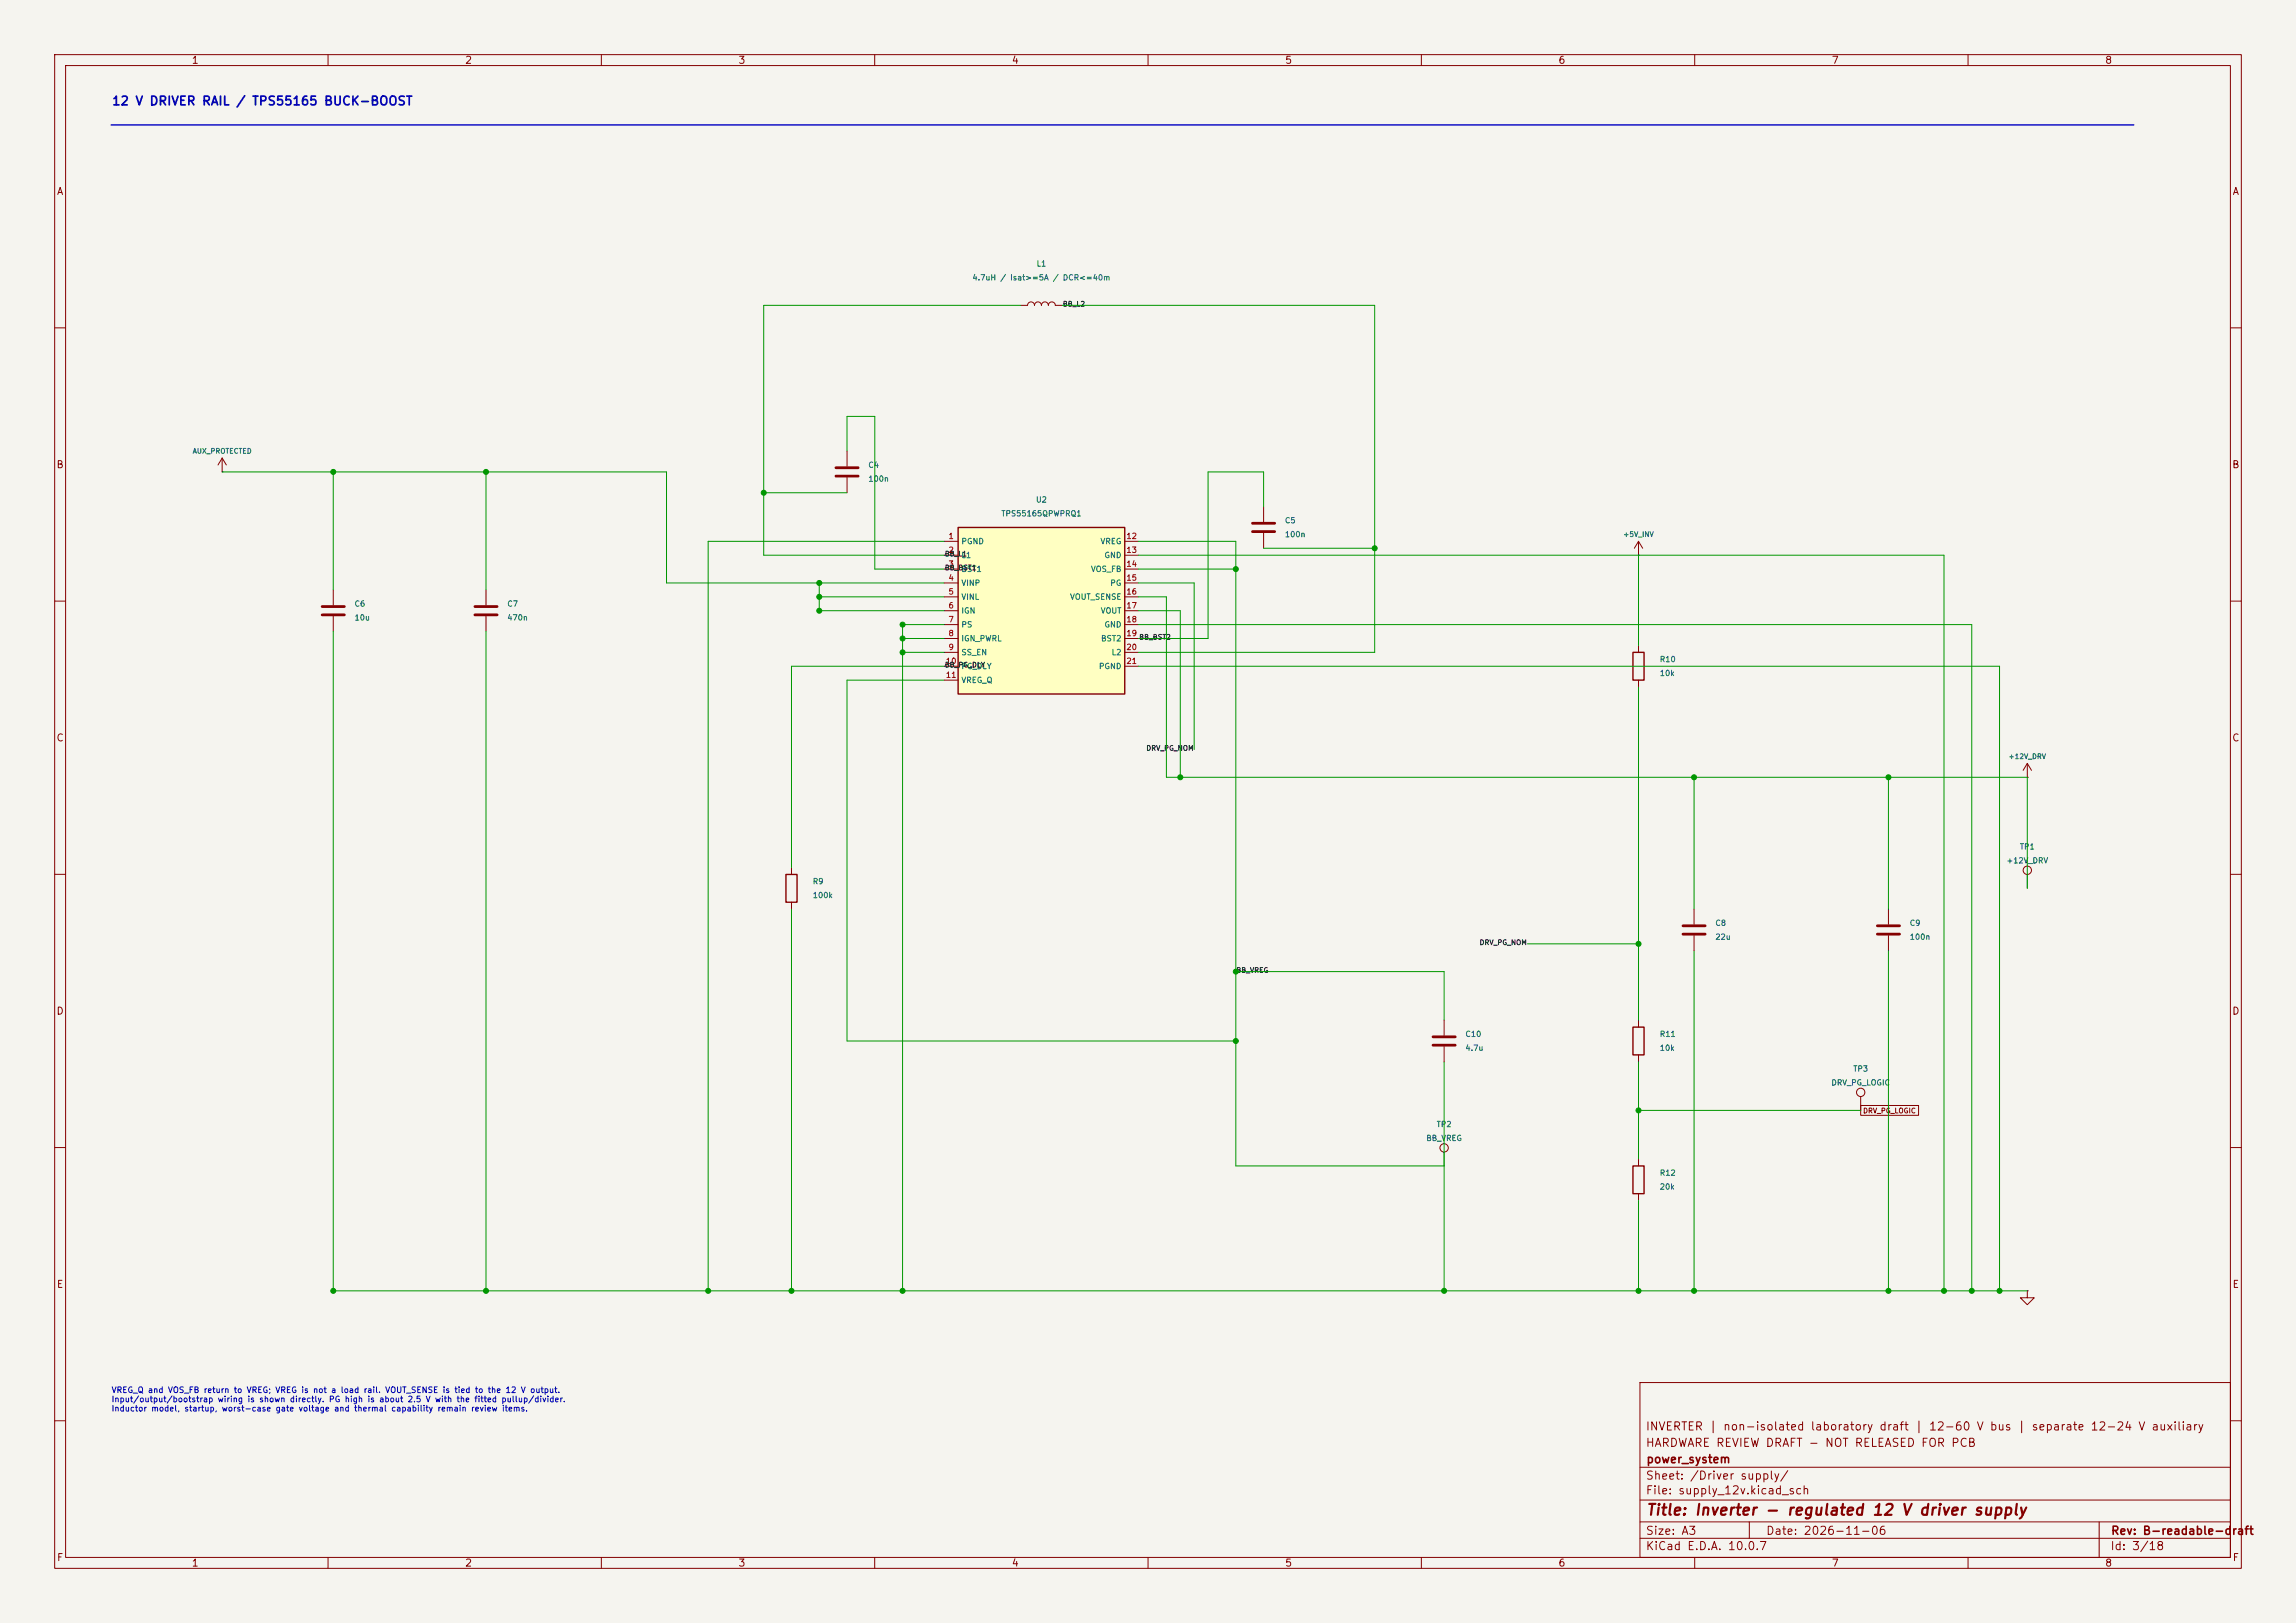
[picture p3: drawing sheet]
<svg xmlns="http://www.w3.org/2000/svg" width="420mm" height="297mm" viewBox="0 0 420 297" stroke-linecap="round" stroke-linejoin="round" font-family="sans-serif">
<defs><g id="words">
<text font-size="2" fill="#840000" x="301" y="277.8">Title: Inverter - regulated 12 V driver supply</text>
<text font-size="1.6" fill="#0000c2" x="20.4" y="19.7">12 V DRIVER RAIL / TPS55165 BUCK-BOOST</text>
<g font-size="1.5" fill="#840000">
<text x="300.9" y="262.1">INVERTER | non-isolated laboratory draft | 12-60 V bus | separate 12-24 V auxiliary</text>
<text x="300.9" y="265.1">HARDWARE REVIEW DRAFT - NOT RELEASED FOR PCB</text>
<text x="301" y="268.1">power_system</text>
<text x="300.9" y="273.8">File: supply_12v.kicad_sch</text>
<text x="300.9" y="271.1">Sheet: /Driver supply/</text>
<text x="300.9" y="281.2">Size: A3</text>
<text x="322.9" y="281.2">Date: 2026-11-06</text>
<text x="386" y="281.2">Rev: B-readable-draft</text>
<text x="300.9" y="284">KiCad E.D.A. 10.0.7</text>
<text x="385.9" y="284">Id: 3/18</text>
</g>
<g font-size="1.3" fill="#840000">
<text x="35" y="12">1</text>
<text x="85" y="12">2</text>
<text x="135" y="12">3</text>
<text x="185" y="12">4</text>
<text x="235" y="12">5</text>
<text x="285" y="12">6</text>
<text x="335" y="12">7</text>
<text x="385" y="12">8</text>
<text x="10.3" y="36">A</text>
<text x="408.3" y="36">A</text>
<text x="10.2" y="86">B</text>
<text x="408.2" y="86">B</text>
<text x="10.2" y="136">C</text>
<text x="408.2" y="136">C</text>
<text x="10.2" y="186">D</text>
<text x="408.2" y="186">D</text>
<text x="10.3" y="236">E</text>
<text x="408.3" y="236">E</text>
<text x="10.3" y="286">F</text>
<text x="35" y="287">1</text>
<text x="85" y="287">2</text>
<text x="135" y="287">3</text>
<text x="185" y="287">4</text>
<text x="235" y="287">5</text>
<text x="285" y="287">6</text>
<text x="335" y="287">7</text>
<text x="385" y="287">8</text>
<text x="408.3" y="286">F</text>
</g>
<g font-size="1.1" fill="#0000c2">
<text x="20.3" y="255.2">VREG_Q and VOS_FB return to VREG; VREG is not a load rail. VOUT_SENSE is tied to the 12 V output.</text>
<text x="20.3" y="256.8">Input/output/bootstrap wiring is shown directly. PG high is about 2.5 V with the fitted pullup/divider.</text>
<text x="20.3" y="258.5">Inductor model, startup, worst-case gate voltage and thermal capability remain review items.</text>
</g>
<g font-size="1" fill="#006464">
<text x="177.8" y="51.6">4.7uH / Isat&gt;=5A / DCR&lt;=40m</text>
<text x="189.5" y="49">L1</text>
<text x="158.7" y="85.8">C4</text>
<text x="158.7" y="88.4">100n</text>
<text x="183.1" y="94.7">TPS55165QPWPRQ1</text>
<text x="189.4" y="92.2">U2</text>
<text x="175.8" y="99.8">PGND</text>
<text x="201.2" y="99.8">VREG</text>
<text x="234.9" y="96">C5</text>
<text x="234.9" y="98.5">100n</text>
<text x="175.8" y="102.4">L1</text>
<text x="175.8" y="104.9">BST1</text>
<text x="175.8" y="107.4">VINP</text>
<text x="199.5" y="104.9">VOS_FB</text>
<text x="201.9" y="102.4">GND</text>
<text x="203" y="107.4">PG</text>
<text x="64.8" y="111.2">C6</text>
<text x="64.8" y="113.8">10u</text>
<text x="92.7" y="111.2">C7</text>
<text x="92.7" y="113.8">470n</text>
<text x="175.8" y="110">VINL</text>
<text x="175.8" y="112.5">IGN</text>
<text x="195.6" y="110">VOUT_SENSE</text>
<text x="201.3" y="112.5">VOUT</text>
<text x="175.8" y="115.1">PS</text>
<text x="175.8" y="117.6">IGN_PWRL</text>
<text x="201.3" y="117.6">BST2</text>
<text x="201.9" y="115.1">GND</text>
<text x="175.8" y="120.1">SS_EN</text>
<text x="175.8" y="122.7">PG_DLY</text>
<text x="175.8" y="125.2">VREG_Q</text>
<text x="200.9" y="122.7">PGND</text>
<text x="203.2" y="120.1">L2</text>
<text x="303.5" y="121.4">R10</text>
<text x="303.5" y="123.9">10k</text>
<text x="369.4" y="155.7">TP1</text>
<text x="366.9" y="158.2">+12V_DRV</text>
<text x="148.6" y="162">R9</text>
<text x="148.6" y="164.6">100k</text>
<text x="313.7" y="169.7">C8</text>
<text x="313.7" y="172.2">22u</text>
<text x="349.2" y="169.7">C9</text>
<text x="349.2" y="172.2">100n</text>
<text x="268" y="190">C10</text>
<text x="303.5" y="190">R11</text>
<text x="268" y="192.5">4.7u</text>
<text x="303.5" y="192.5">10k</text>
<text x="338.9" y="196.3">TP3</text>
<text x="334.9" y="198.9">DRV_PG_LOGIC</text>
<text x="260.8" y="209">BB_VREG</text>
<text x="262.7" y="206.5">TP2</text>
<text x="303.5" y="215.4">R12</text>
<text x="303.5" y="217.9">20k</text>
</g>
<g font-size="1" fill="#a90000">
<text x="173.4" y="98.9">1</text>
<text x="173.4" y="101.4">2</text>
<text x="205.9" y="98.9">12</text>
<text x="205.9" y="101.4">13</text>
<text x="173.4" y="104">3</text>
<text x="173.4" y="106.5">4</text>
<text x="205.9" y="104">14</text>
<text x="205.9" y="106.5">15</text>
<text x="173.4" y="109">5</text>
<text x="173.4" y="111.6">6</text>
<text x="205.9" y="109">16</text>
<text x="205.9" y="111.6">17</text>
<text x="173.4" y="114.1">7</text>
<text x="173.4" y="116.7">8</text>
<text x="173.4" y="119.2">9</text>
<text x="205.9" y="114.1">18</text>
<text x="205.9" y="116.7">19</text>
<text x="205.9" y="119.2">20</text>
<text x="172.9" y="121.7">10</text>
<text x="172.9" y="124.3">11</text>
<text x="205.9" y="121.7">21</text>
</g>
<g font-size=".9" fill="#0f0f0f">
<text x="194.3" y="56.3">BB_L2</text>
<text x="172.7" y="104.6">BB_BST1</text>
<text x="172.7" y="102">BB_L1</text>
<text x="208.3" y="117.3">BB_BST2</text>
<text x="172.7" y="122.4">BB_PG_DLY</text>
<text x="209.6" y="137.6">DRV_PG_NOM</text>
<text x="270.6" y="173.2">DRV_PG_NOM</text>
<text x="226.1" y="178.2">BB_VREG</text>
</g>
<g font-size=".9" fill="#006464">
<text x="35.1" y="83.2">AUX_PROTECTED</text>
<text x="296.8" y="98.5">+5V_INV</text>
<text x="367.3" y="139.1">+12V_DRV</text>
</g>
<text font-size=".9" fill="#840000" x="340.7" y="203.9">DRV_PG_LOGIC</text>
</g></defs>
<path d="M0 0h420v297h-420z" fill="#f5f4ef" stroke="#f5f4ef" stroke-width=".18"/>
<g fill="none" stroke="#840000" stroke-width=".18">
<path d="M10 10h400v277h-400zM12 12h396v273h-396zM60 10v2M110 10v2M160 10v2M210 10v2M260 10v2M310 10v2M360 10v2M186.7 55.9h1.3a.64 .64 0 0 1 .6-.7 .64 .64 0 0 1 .6 .7 .64 .64 0 0 1 .7-.7 .64 .64 0 0 1 .6 .7 .64 .64 0 0 1 .6-.7 .64 .64 0 0 1 .7 .7 .64 .64 0 0 1 .6-.7 .64 .64 0 0 1 .6 .7h1.3M10 60h2M408 60h2"/>
<path d="M40.6 86.4h.1M40.6 83.8l-.7 1.3M40.6 83.8l.8 1.3M40.6 83.8v2.6M231.1 92.7v2.8M231.1 97.5v2.8M299.7 99.1v2.5M299.7 99.1l-.7 1.2M299.7 99.1l.8 1.2M10 110h2M61 108v2.7M61 112.8v2.8"/>
<path d="M88.9 108v2.7M88.9 112.8v2.8M299.7 101.6h.1M299.7 118.1v1.3M408 110h2M299.7 124.5v1.2M370.8 139.7v2.5M370.8 139.7l-.7 1.3M370.8 139.7l.8 1.3M10 160h2M144.8 158.8v1.2M370.8 142.2h.1"/>
<path d="M408 160h2M144.8 165.1v1.3M345.4 166.4v2.8M345.4 171.2v2.8M370.8 160v2.6M264.2 186.7v2.8M264.2 191.5v2.8M299.7 186.7v1.3M299.7 193v1.3M10 210h2M264.2 210.8v2.6M299.7 212.1v1.3"/>
<path d="M299.7 218.4v1.3M340.4 200.7v2.5M408 210h2M370.8 236.2v1.3h1.3l-1.3 1.3-1.2-1.3h1.2M370.8 236.2h.1M300 253h108v32h-108zM10 260h2M300 278.5h108M300 274.5h108M300 268.5h108M320 278.5v3M384 278.5v6.5"/>
<path d="M408 260h2M60 285v2M110 285v2M160 285v2M210 285v2M260 285v2M300 281.5h108M310 285v2M360 285v2"/>
<circle cx="370.8" cy="159.3" r=".76"/>
<circle cx="340.4" cy="199.9" r=".76"/>
<circle cx="264.2" cy="210.1" r=".76"/>
</g>
<path d="M298.7 119.4h2v5.1h-2zM143.8 160h2v5.1h-2zM298.7 188h2v5h-2zM298.7 213.4h2v5h-2z" fill="none" stroke="#840000" stroke-width=".25"/>
<path d="M229.1 95.8h4.1M229.1 97.3h4.1M58.9 111h4.1M58.9 112.5h4.1M86.9 111h4M86.9 112.5h4M343.4 169.4h4.1M343.4 170.9h4.1M262.1 189.7h4.1M262.1 191.3h4.1" fill="none" stroke="#840000" stroke-width=".51"/>
<path d="M175.3 96.5h30.4v30.5h-30.4z" fill="#ffffc2"/>
<path d="M175.3 96.5h30.4v30.5h-30.4z" fill="none" stroke="#840000" stroke-width=".25"/>
<g fill="none" stroke="#840000" stroke-width=".18">
<path d="M154.9 82.6v2.7M154.9 87.4v2.8M172.7 99.1h2.6M205.7 99.1h2.6M172.7 101.6h2.6M172.7 104.1h2.6M172.7 106.7h2.6M172.7 109.2h2.6M172.7 111.8h2.6M172.7 114.3h2.6M172.7 116.8h2.6M172.7 119.4h2.6"/>
<path d="M205.7 101.6h2.6M205.7 104.1h2.6M205.7 106.7h2.6M205.7 109.2h2.6M205.7 111.8h2.6M205.7 114.3h2.6M205.7 116.8h2.6M205.7 119.4h2.6M172.7 121.9h2.6M172.7 124.5h2.6M205.7 121.9h2.6M309.9 166.4v2.8"/>
<path d="M309.9 171.2v2.8M340.4 202.3h10.5v1.8h-10.5z"/>
</g>
<path d="M152.9 85.6h4.1M152.9 87.1h4.1M307.8 169.4h4.1M307.8 170.9h4.1" fill="none" stroke="#840000" stroke-width=".51"/>
<path d="M20.3 22.9h370" fill="none" stroke="#0000c2" stroke-width=".25"/>
<g fill="none" stroke="#009600" stroke-width=".18">
<path d="M186.7 55.9h-47v45.7h33M194.3 55.9h57.2v63.5h-43.2M40.6 86.4h81.3v20.3h50.8M61 86.4v21.6M88.9 86.4v21.6M139.7 90.2h15.2M154.9 82.6v-6.4h5.1v27.9h12.7M172.7 99.1h-43.2v137.1M208.3 99.1h17.8v114.3h38.1M231.1 92.7v-6.3h-10.1v30.4h-12.7M61 115.6v120.6h309.8M88.9 115.6v120.6"/>
<path d="M149.9 109.2h22.8M149.9 106.7v5.1h22.8M165.1 116.8h7.6M165.1 119.4h7.6M172.7 114.3h-7.6v121.9M208.3 106.7h10.1v30.5M208.3 114.3h152.4v121.9M208.3 101.6h147.3v134.6M208.3 104.1h17.8M208.3 109.2h5.1v33h157.4v20.4M208.3 111.8h7.6v30.4M231.1 100.3h20.4"/>
<path d="M299.7 101.6v16.5M172.7 124.5h-17.8v66h71.2M172.7 121.9h-27.9v36.9M208.3 121.9h157.5v114.3M299.7 125.7v61M309.9 142.2v24.2M345.4 142.2v24.2M144.8 166.4v69.8M226.1 177.8h38.1v8.9M279.4 172.7h20.3M309.9 174v62.2M345.4 174v62.2"/>
<path d="M264.2 194.3v41.9M299.7 194.3v17.8M299.7 219.7v16.5M299.7 203.2h40.7"/>
</g>
<g fill="#009600" stroke="#009600" stroke-width=".18">
<circle cx="61" cy="86.4" r=".46"/>
<circle cx="88.9" cy="86.4" r=".46"/>
<circle cx="149.9" cy="106.7" r=".46"/>
<circle cx="139.7" cy="90.2" r=".46"/>
<circle cx="61" cy="236.2" r=".46"/>
<circle cx="88.9" cy="236.2" r=".46"/>
<circle cx="264.2" cy="236.2" r=".46"/>
<circle cx="129.5" cy="236.2" r=".46"/>
<circle cx="165.1" cy="114.3" r=".46"/>
<circle cx="165.1" cy="116.8" r=".46"/>
<circle cx="149.9" cy="109.2" r=".46"/>
<circle cx="149.9" cy="111.8" r=".46"/>
<circle cx="165.1" cy="119.4" r=".46"/>
<circle cx="165.1" cy="236.2" r=".46"/>
<circle cx="144.8" cy="236.2" r=".46"/>
<circle cx="215.9" cy="142.2" r=".46"/>
<circle cx="226.1" cy="104.1" r=".46"/>
<circle cx="226.1" cy="177.8" r=".46"/>
<circle cx="226.1" cy="190.5" r=".46"/>
<circle cx="251.5" cy="100.3" r=".46"/>
<circle cx="365.8" cy="236.2" r=".46"/>
<circle cx="345.4" cy="236.2" r=".46"/>
<circle cx="355.6" cy="236.2" r=".46"/>
<circle cx="360.7" cy="236.2" r=".46"/>
<circle cx="309.9" cy="236.2" r=".46"/>
<circle cx="299.7" cy="236.2" r=".46"/>
<circle cx="309.9" cy="142.2" r=".46"/>
<circle cx="299.7" cy="172.7" r=".46"/>
<circle cx="299.7" cy="203.2" r=".46"/>
<circle cx="345.4" cy="142.2" r=".46"/>
</g>
<use href="#words"/>
</svg>
